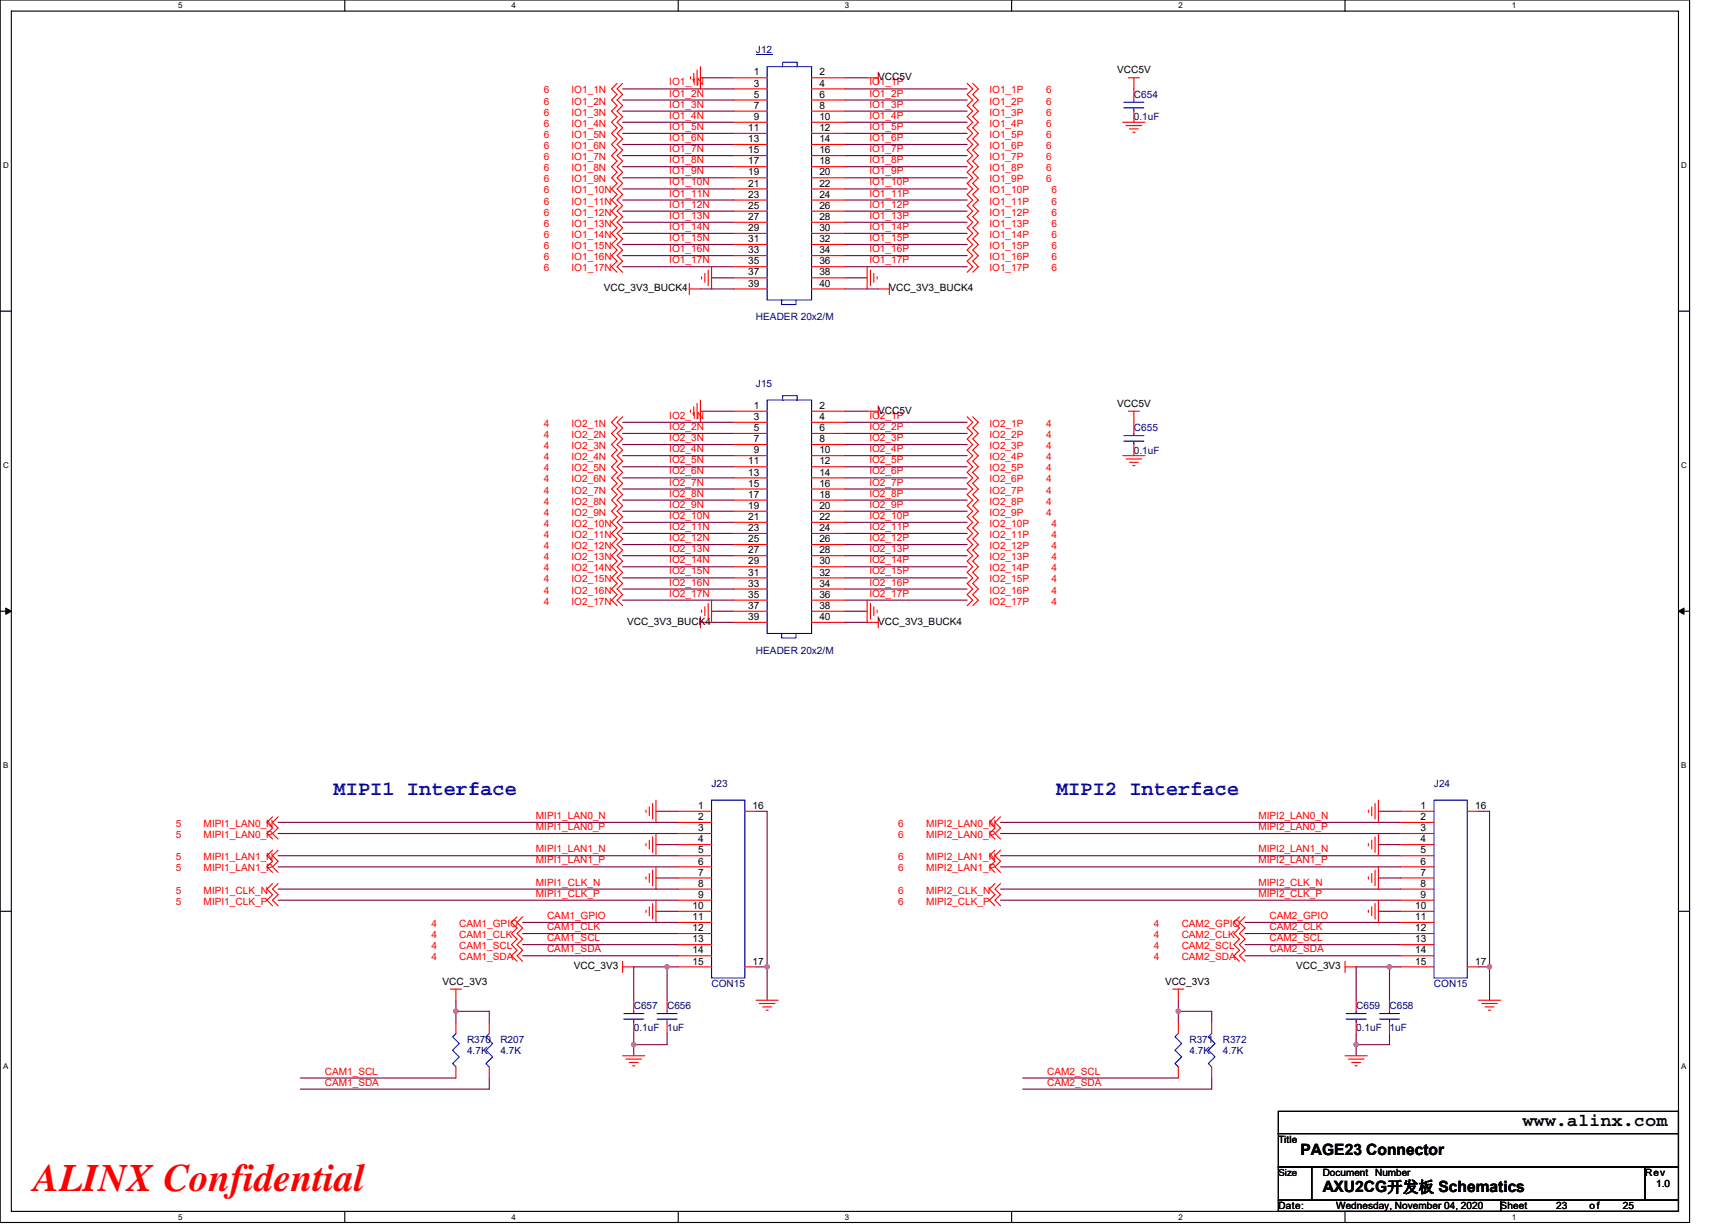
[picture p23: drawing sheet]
<svg xmlns="http://www.w3.org/2000/svg" width="297mm" height="210mm" viewBox="0 0 297 210" stroke-linecap="round" stroke-linejoin="round" font-family="sans-serif">
<defs><g id="words">
<text font-size="6.7" fill="#f00" x="5.8" y="204.1">ALINX Confidential</text>
<g font-size="3.5" fill="#00f">
<text x="57.2" y="136.3">MIPI1 Interface</text>
<text x="181" y="136.3">MIPI2 Interface</text>
</g>
<text font-size="3" x="261" y="193.1">www.alinx.com</text>
<g font-size="2.7">
<text x="222.9" y="197.9">PAGE23 Connector</text>
<text x="226.7" y="204.4">AXU2CG开发板 Schematics</text>
</g>
<g font-size="1.7" fill="#000080">
<text x="129.6" y="9.2">J12</text>
<text x="194.3" y="16.8">C654</text>
<text x="194.3" y="20.6">0.1uF</text>
<text x="129.6" y="54.9">HEADER 20x2/M</text>
<text x="129.6" y="66.3">J15</text>
<text x="194.3" y="73.9">C655</text>
<text x="194.3" y="77.7">0.1uF</text>
<text x="129.6" y="112">HEADER 20x2/M</text>
<text x="122" y="134.9">J23</text>
<text x="245.8" y="134.9">J24</text>
<text x="108.6" y="173">C657</text>
<text x="114.3" y="173">C656</text>
<text x="122" y="169.2">CON15</text>
<text x="232.4" y="173">C659</text>
<text x="238.2" y="173">C658</text>
<text x="245.8" y="169.2">CON15</text>
<text x="80" y="178.7">R370</text>
<text x="85.8" y="178.7">R207</text>
<text x="108.6" y="176.8">0.1uF</text>
<text x="114.3" y="176.8">1uF</text>
<text x="203.9" y="178.7">R371</text>
<text x="209.6" y="178.7">R372</text>
<text x="232.4" y="176.8">0.1uF</text>
<text x="238.2" y="176.8">1uF</text>
<text x="80" y="180.6">4.7K</text>
<text x="85.8" y="180.6">4.7K</text>
<text x="203.9" y="180.6">4.7K</text>
<text x="209.6" y="180.6">4.7K</text>
</g>
<g font-size="1.7" fill="#f00">
<text x="93.2" y="16">6</text>
<text x="93.2" y="17.9">6</text>
<text x="98" y="16">IO1_1N</text>
<text x="98" y="17.9">IO1_2N</text>
<text x="114.7" y="14.6">IO1_1N</text>
<text x="114.7" y="16.6">IO1_2N</text>
<text x="149" y="16.6">IO1_2P</text>
<text x="149" y="14.6">IO1_1P</text>
<text x="169.6" y="16">IO1_1P</text>
<text x="169.6" y="17.9">IO1_2P</text>
<text x="179.3" y="16">6</text>
<text x="179.3" y="17.9">6</text>
<text x="93.2" y="19.8">6</text>
<text x="93.2" y="21.7">6</text>
<text x="93.2" y="23.6">6</text>
<text x="98" y="19.8">IO1_3N</text>
<text x="98" y="21.7">IO1_4N</text>
<text x="98" y="23.6">IO1_5N</text>
<text x="114.7" y="18.5">IO1_3N</text>
<text x="114.7" y="20.4">IO1_4N</text>
<text x="114.7" y="22.3">IO1_5N</text>
<text x="149" y="18.5">IO1_3P</text>
<text x="149" y="20.4">IO1_4P</text>
<text x="149" y="22.3">IO1_5P</text>
<text x="169.6" y="19.8">IO1_3P</text>
<text x="169.6" y="21.7">IO1_4P</text>
<text x="169.6" y="23.6">IO1_5P</text>
<text x="179.3" y="19.8">6</text>
<text x="179.3" y="21.7">6</text>
<text x="179.3" y="23.6">6</text>
<text x="93.2" y="25.5">6</text>
<text x="93.2" y="27.5">6</text>
<text x="93.2" y="29.4">6</text>
<text x="98" y="25.5">IO1_6N</text>
<text x="98" y="27.5">IO1_7N</text>
<text x="98" y="29.4">IO1_8N</text>
<text x="114.7" y="29.9">IO1_9N</text>
<text x="114.7" y="26.1">IO1_7N</text>
<text x="114.7" y="24.2">IO1_6N</text>
<text x="114.7" y="28">IO1_8N</text>
<text x="149" y="29.9">IO1_9P</text>
<text x="149" y="24.2">IO1_6P</text>
<text x="149" y="26.1">IO1_7P</text>
<text x="149" y="28">IO1_8P</text>
<text x="169.6" y="25.5">IO1_6P</text>
<text x="169.6" y="27.5">IO1_7P</text>
<text x="169.6" y="29.4">IO1_8P</text>
<text x="179.3" y="25.5">6</text>
<text x="179.3" y="27.5">6</text>
<text x="179.3" y="29.4">6</text>
<text x="93.2" y="31.3">6</text>
<text x="93.2" y="33.2">6</text>
<text x="93.2" y="35.1">6</text>
<text x="98" y="31.3">IO1_9N</text>
<text x="98" y="33.2">IO1_10N</text>
<text x="98" y="35.1">IO1_11N</text>
<text x="114.7" y="31.8">IO1_10N</text>
<text x="114.7" y="33.7">IO1_11N</text>
<text x="114.7" y="35.6">IO1_12N</text>
<text x="149" y="31.8">IO1_10P</text>
<text x="149" y="33.7">IO1_11P</text>
<text x="149" y="35.6">IO1_12P</text>
<text x="169.6" y="31.3">IO1_9P</text>
<text x="169.6" y="33.2">IO1_10P</text>
<text x="169.6" y="35.1">IO1_11P</text>
<text x="179.3" y="31.3">6</text>
<text x="180.3" y="33.2">6</text>
<text x="180.3" y="35.1">6</text>
<text x="93.2" y="37">6</text>
<text x="93.2" y="38.9">6</text>
<text x="93.2" y="40.8">6</text>
<text x="98" y="37">IO1_12N</text>
<text x="98" y="38.9">IO1_13N</text>
<text x="98" y="40.8">IO1_14N</text>
<text x="114.7" y="39.4">IO1_14N</text>
<text x="114.7" y="37.5">IO1_13N</text>
<text x="114.7" y="41.3">IO1_15N</text>
<text x="149" y="39.4">IO1_14P</text>
<text x="149" y="37.5">IO1_13P</text>
<text x="149" y="41.3">IO1_15P</text>
<text x="169.6" y="37">IO1_12P</text>
<text x="169.6" y="38.9">IO1_13P</text>
<text x="169.6" y="40.8">IO1_14P</text>
<text x="180.3" y="37">6</text>
<text x="180.3" y="38.9">6</text>
<text x="180.3" y="40.8">6</text>
<text x="93.2" y="42.7">6</text>
<text x="93.2" y="44.6">6</text>
<text x="93.2" y="46.5">6</text>
<text x="98" y="42.7">IO1_15N</text>
<text x="98" y="44.6">IO1_16N</text>
<text x="98" y="46.5">IO1_17N</text>
<text x="114.7" y="43.2">IO1_16N</text>
<text x="114.7" y="45.1">IO1_17N</text>
<text x="149" y="45.1">IO1_17P</text>
<text x="149" y="43.2">IO1_16P</text>
<text x="169.6" y="42.7">IO1_15P</text>
<text x="169.6" y="44.6">IO1_16P</text>
<text x="169.6" y="46.5">IO1_17P</text>
<text x="180.3" y="42.7">6</text>
<text x="180.3" y="44.6">6</text>
<text x="180.3" y="46.5">6</text>
<text x="114.7" y="71.8">IO2_1N</text>
<text x="149" y="71.8">IO2_1P</text>
<text x="93.2" y="73.2">4</text>
<text x="93.2" y="75.1">4</text>
<text x="93.2" y="77">4</text>
<text x="98" y="73.2">IO2_1N</text>
<text x="98" y="75.1">IO2_2N</text>
<text x="98" y="77">IO2_3N</text>
<text x="114.7" y="73.7">IO2_2N</text>
<text x="114.7" y="75.6">IO2_3N</text>
<text x="114.7" y="77.5">IO2_4N</text>
<text x="149" y="73.7">IO2_2P</text>
<text x="149" y="75.6">IO2_3P</text>
<text x="149" y="77.5">IO2_4P</text>
<text x="169.6" y="73.2">IO2_1P</text>
<text x="169.6" y="75.1">IO2_2P</text>
<text x="169.6" y="77">IO2_3P</text>
<text x="179.3" y="73.2">4</text>
<text x="179.3" y="75.1">4</text>
<text x="179.3" y="77">4</text>
<text x="93.2" y="78.9">4</text>
<text x="93.2" y="80.8">4</text>
<text x="93.2" y="82.7">4</text>
<text x="98" y="78.9">IO2_4N</text>
<text x="98" y="80.8">IO2_5N</text>
<text x="98" y="82.7">IO2_6N</text>
<text x="114.7" y="83.2">IO2_7N</text>
<text x="114.7" y="81.3">IO2_6N</text>
<text x="114.7" y="79.4">IO2_5N</text>
<text x="149" y="81.3">IO2_6P</text>
<text x="149" y="83.2">IO2_7P</text>
<text x="149" y="79.4">IO2_5P</text>
<text x="169.6" y="78.9">IO2_4P</text>
<text x="169.6" y="80.8">IO2_5P</text>
<text x="169.6" y="82.7">IO2_6P</text>
<text x="179.3" y="78.9">4</text>
<text x="179.3" y="80.8">4</text>
<text x="179.3" y="82.7">4</text>
<text x="93.2" y="84.6">4</text>
<text x="93.2" y="86.5">4</text>
<text x="93.2" y="88.4">4</text>
<text x="98" y="84.6">IO2_7N</text>
<text x="98" y="86.5">IO2_8N</text>
<text x="98" y="88.4">IO2_9N</text>
<text x="114.7" y="88.9">IO2_10N</text>
<text x="114.7" y="87">IO2_9N</text>
<text x="114.7" y="85.1">IO2_8N</text>
<text x="149" y="88.9">IO2_10P</text>
<text x="149" y="87">IO2_9P</text>
<text x="149" y="85.1">IO2_8P</text>
<text x="169.6" y="84.6">IO2_7P</text>
<text x="169.6" y="86.5">IO2_8P</text>
<text x="169.6" y="88.4">IO2_9P</text>
<text x="179.3" y="84.6">4</text>
<text x="179.3" y="86.5">4</text>
<text x="179.3" y="88.4">4</text>
<text x="93.2" y="90.3">4</text>
<text x="93.2" y="92.2">4</text>
<text x="93.2" y="94.1">4</text>
<text x="98" y="90.3">IO2_10N</text>
<text x="98" y="92.2">IO2_11N</text>
<text x="98" y="94.1">IO2_12N</text>
<text x="114.7" y="90.8">IO2_11N</text>
<text x="114.7" y="92.8">IO2_12N</text>
<text x="114.7" y="94.7">IO2_13N</text>
<text x="149" y="90.8">IO2_11P</text>
<text x="149" y="92.8">IO2_12P</text>
<text x="149" y="94.7">IO2_13P</text>
<text x="169.6" y="90.3">IO2_10P</text>
<text x="169.6" y="92.2">IO2_11P</text>
<text x="169.6" y="94.1">IO2_12P</text>
<text x="180.3" y="90.3">4</text>
<text x="180.3" y="92.2">4</text>
<text x="180.3" y="94.1">4</text>
<text x="93.2" y="96">4</text>
<text x="93.2" y="97.9">4</text>
<text x="93.2" y="99.8">4</text>
<text x="93.2" y="101.7">4</text>
<text x="98" y="96">IO2_13N</text>
<text x="98" y="97.9">IO2_14N</text>
<text x="98" y="99.8">IO2_15N</text>
<text x="98" y="101.7">IO2_16N</text>
<text x="114.7" y="96.6">IO2_14N</text>
<text x="114.7" y="98.5">IO2_15N</text>
<text x="114.7" y="100.4">IO2_16N</text>
<text x="149" y="96.6">IO2_14P</text>
<text x="149" y="98.5">IO2_15P</text>
<text x="149" y="100.4">IO2_16P</text>
<text x="169.6" y="96">IO2_13P</text>
<text x="169.6" y="97.9">IO2_14P</text>
<text x="169.6" y="99.8">IO2_15P</text>
<text x="169.6" y="101.7">IO2_16P</text>
<text x="180.3" y="96">4</text>
<text x="180.3" y="97.9">4</text>
<text x="180.3" y="99.8">4</text>
<text x="180.3" y="101.7">4</text>
<text x="93.2" y="103.7">4</text>
<text x="98" y="103.7">IO2_17N</text>
<text x="114.7" y="102.3">IO2_17N</text>
<text x="149" y="102.3">IO2_17P</text>
<text x="169.6" y="103.7">IO2_17P</text>
<text x="180.3" y="103.7">4</text>
<text x="30.1" y="141.8">5</text>
<text x="30.1" y="143.7">5</text>
<text x="34.9" y="141.8">MIPI1_LAN0_N</text>
<text x="34.9" y="143.7">MIPI1_LAN0_P</text>
<text x="91.9" y="140.4">MIPI1_LAN0_N</text>
<text x="91.9" y="142.3">MIPI1_LAN0_P</text>
<text x="154" y="141.8">6</text>
<text x="154" y="143.7">6</text>
<text x="158.7" y="141.8">MIPI2_LAN0_N</text>
<text x="158.7" y="143.7">MIPI2_LAN0_P</text>
<text x="215.7" y="140.4">MIPI2_LAN0_N</text>
<text x="215.7" y="142.3">MIPI2_LAN0_P</text>
<text x="30.1" y="147.5">5</text>
<text x="30.1" y="149.4">5</text>
<text x="34.9" y="147.5">MIPI1_LAN1_N</text>
<text x="34.9" y="149.4">MIPI1_LAN1_P</text>
<text x="91.9" y="148">MIPI1_LAN1_P</text>
<text x="91.9" y="146.1">MIPI1_LAN1_N</text>
<text x="154" y="147.5">6</text>
<text x="154" y="149.4">6</text>
<text x="158.7" y="147.5">MIPI2_LAN1_N</text>
<text x="158.7" y="149.4">MIPI2_LAN1_P</text>
<text x="215.7" y="148">MIPI2_LAN1_P</text>
<text x="215.7" y="146.1">MIPI2_LAN1_N</text>
<text x="30.1" y="153.2">5</text>
<text x="30.1" y="155.1">5</text>
<text x="34.9" y="153.2">MIPI1_CLK_N</text>
<text x="34.9" y="155.1">MIPI1_CLK_P</text>
<text x="91.9" y="151.8">MIPI1_CLK_N</text>
<text x="91.9" y="153.7">MIPI1_CLK_P</text>
<text x="154" y="153.2">6</text>
<text x="154" y="155.1">6</text>
<text x="158.7" y="153.2">MIPI2_CLK_N</text>
<text x="158.7" y="155.1">MIPI2_CLK_P</text>
<text x="215.7" y="151.8">MIPI2_CLK_N</text>
<text x="215.7" y="153.7">MIPI2_CLK_P</text>
<text x="74" y="158.9">4</text>
<text x="74" y="160.8">4</text>
<text x="78.7" y="158.9">CAM1_GPIO</text>
<text x="78.7" y="160.8">CAM1_CLK</text>
<text x="93.8" y="157.5">CAM1_GPIO</text>
<text x="93.8" y="159.4">CAM1_CLK</text>
<text x="93.8" y="161.3">CAM1_SCL</text>
<text x="197.8" y="158.9">4</text>
<text x="197.8" y="160.8">4</text>
<text x="202.5" y="158.9">CAM2_GPIO</text>
<text x="202.5" y="160.8">CAM2_CLK</text>
<text x="217.6" y="157.5">CAM2_GPIO</text>
<text x="217.6" y="159.4">CAM2_CLK</text>
<text x="217.6" y="161.3">CAM2_SCL</text>
<text x="74" y="162.7">4</text>
<text x="74" y="164.6">4</text>
<text x="78.7" y="162.7">CAM1_SCL</text>
<text x="78.7" y="164.6">CAM1_SDA</text>
<text x="93.8" y="163.2">CAM1_SDA</text>
<text x="197.8" y="162.7">4</text>
<text x="197.8" y="164.6">4</text>
<text x="202.5" y="162.7">CAM2_SCL</text>
<text x="202.5" y="164.6">CAM2_SDA</text>
<text x="217.6" y="163.2">CAM2_SDA</text>
<text x="55.7" y="184.2">CAM1_SCL</text>
<text x="179.5" y="184.2">CAM2_SCL</text>
<text x="55.7" y="186.1">CAM1_SDA</text>
<text x="179.5" y="186.1">CAM2_SDA</text>
</g>
<g font-size="1.7">
<text x="129.2" y="12.9">1</text>
<text x="129.2" y="14.8">3</text>
<text x="129.2" y="16.7">5</text>
<text x="140.4" y="12.9">2</text>
<text x="140.4" y="14.8">4</text>
<text x="140.4" y="16.7">6</text>
<text x="150.5" y="13.7">VCC5V</text>
<text x="191.5" y="12.6">VCC5V</text>
<text x="128.2" y="22.5">11</text>
<text x="129.2" y="18.6">7</text>
<text x="129.2" y="20.6">9</text>
<text x="140.4" y="18.6">8</text>
<text x="140.4" y="20.6">10</text>
<text x="140.4" y="22.5">12</text>
<text x="128.2" y="24.4">13</text>
<text x="128.2" y="26.3">15</text>
<text x="128.2" y="28.2">17</text>
<text x="140.4" y="24.4">14</text>
<text x="140.4" y="26.3">16</text>
<text x="140.4" y="28.2">18</text>
<text x="128.2" y="30.1">19</text>
<text x="128.2" y="32">21</text>
<text x="128.2" y="33.9">23</text>
<text x="128.2" y="35.8">25</text>
<text x="140.4" y="30.1">20</text>
<text x="140.4" y="32">22</text>
<text x="140.4" y="33.9">24</text>
<text x="140.4" y="35.8">26</text>
<text x="128.2" y="37.7">27</text>
<text x="128.2" y="39.6">29</text>
<text x="128.2" y="41.5">31</text>
<text x="140.4" y="37.7">28</text>
<text x="140.4" y="39.6">30</text>
<text x="140.4" y="41.5">32</text>
<text x="128.2" y="43.4">33</text>
<text x="128.2" y="45.3">35</text>
<text x="128.2" y="47.2">37</text>
<text x="140.4" y="43.4">34</text>
<text x="140.4" y="45.3">36</text>
<text x="140.4" y="47.2">38</text>
<text x="103.5" y="49.9">VCC_3V3_BUCK4</text>
<text x="128.2" y="49.1">39</text>
<text x="140.4" y="49.1">40</text>
<text x="152.4" y="49.9">VCC_3V3_BUCK4</text>
<text x="129.2" y="70.1">1</text>
<text x="129.2" y="72">3</text>
<text x="140.4" y="70.1">2</text>
<text x="140.4" y="72">4</text>
<text x="150.5" y="70.9">VCC5V</text>
<text x="191.5" y="69.7">VCC5V</text>
<text x="129.2" y="73.9">5</text>
<text x="129.2" y="75.8">7</text>
<text x="129.2" y="77.7">9</text>
<text x="140.4" y="73.9">6</text>
<text x="140.4" y="75.8">8</text>
<text x="140.4" y="77.7">10</text>
<text x="128.2" y="79.6">11</text>
<text x="128.2" y="81.5">13</text>
<text x="128.2" y="83.4">15</text>
<text x="140.4" y="79.6">12</text>
<text x="140.4" y="81.5">14</text>
<text x="140.4" y="83.4">16</text>
<text x="128.2" y="85.3">17</text>
<text x="128.2" y="87.2">19</text>
<text x="128.2" y="89.1">21</text>
<text x="140.4" y="85.3">18</text>
<text x="140.4" y="87.2">20</text>
<text x="140.4" y="89.1">22</text>
<text x="128.2" y="91">23</text>
<text x="128.2" y="92.9">25</text>
<text x="128.2" y="94.8">27</text>
<text x="140.4" y="91">24</text>
<text x="140.4" y="92.9">26</text>
<text x="140.4" y="94.8">28</text>
<text x="128.2" y="96.8">29</text>
<text x="128.2" y="98.7">31</text>
<text x="128.2" y="100.6">33</text>
<text x="140.4" y="96.8">30</text>
<text x="140.4" y="98.7">32</text>
<text x="140.4" y="100.6">34</text>
<text x="107.5" y="107.1">VCC_3V3_BUCK4</text>
<text x="128.2" y="102.5">35</text>
<text x="128.2" y="104.4">37</text>
<text x="128.2" y="106.3">39</text>
<text x="140.4" y="102.5">36</text>
<text x="140.4" y="104.4">38</text>
<text x="140.4" y="106.3">40</text>
<text x="150.5" y="107.1">VCC_3V3_BUCK4</text>
<text x="119.7" y="138.7">1</text>
<text x="119.7" y="140.6">2</text>
<text x="119.7" y="142.5">3</text>
<text x="129" y="138.7">16</text>
<text x="243.5" y="138.7">1</text>
<text x="243.5" y="140.6">2</text>
<text x="243.5" y="142.5">3</text>
<text x="252.8" y="138.7">16</text>
<text x="119.7" y="144.4">4</text>
<text x="119.7" y="146.3">5</text>
<text x="119.7" y="148.2">6</text>
<text x="243.5" y="144.4">4</text>
<text x="243.5" y="146.3">5</text>
<text x="243.5" y="148.2">6</text>
<text x="118.7" y="155.8">10</text>
<text x="119.7" y="150.1">7</text>
<text x="119.7" y="152">8</text>
<text x="119.7" y="153.9">9</text>
<text x="242.5" y="155.8">10</text>
<text x="243.5" y="150.1">7</text>
<text x="243.5" y="152">8</text>
<text x="243.5" y="153.9">9</text>
<text x="118.7" y="157.7">11</text>
<text x="118.7" y="159.6">12</text>
<text x="118.7" y="161.5">13</text>
<text x="242.5" y="157.7">11</text>
<text x="242.5" y="159.6">12</text>
<text x="242.5" y="161.5">13</text>
<text x="98.3" y="166.1">VCC_3V3</text>
<text x="118.7" y="163.4">14</text>
<text x="118.7" y="165.3">15</text>
<text x="129" y="165.3">17</text>
<text x="222.2" y="166.1">VCC_3V3</text>
<text x="242.5" y="163.4">14</text>
<text x="242.5" y="165.3">15</text>
<text x="252.8" y="165.3">17</text>
<text x="75.9" y="168.8">VCC_3V3</text>
<text x="199.7" y="168.8">VCC_3V3</text>
<text x="219.1" y="195.9">Title</text>
<text x="219.1" y="201.5">Size</text>
<text x="226.7" y="201.6">Document Number</text>
<text x="282" y="201.6">Rev</text>
<text x="283.9" y="203.5">1.0</text>
<text x="219.1" y="207.3">Date:</text>
<text x="229" y="207.3">Wednesday, November 04, 2020</text>
<text x="257.2" y="207.3">Sheet</text>
<text x="266.7" y="207.3">23</text>
<text x="272.5" y="207.3">of</text>
<text x="278.2" y="207.3">25</text>
</g>
<g font-size="1.4">
<text x="30.5" y="1.4">5</text>
<text x="87.7" y="1.4">4</text>
<text x="144.8" y="1.4">3</text>
<text x="202" y="1.4">2</text>
<text x="259.1" y="1.4">1</text>
<text x=".5" y="28.9">D</text>
<text x="288.2" y="28.9">D</text>
<text x=".5" y="80.3">C</text>
<text x="288.2" y="80.3">C</text>
<text x=".5" y="131.7">B</text>
<text x="288.2" y="131.7">B</text>
<text x=".5" y="183.2">A</text>
<text x="288.2" y="183.2">A</text>
<text x="30.5" y="209.1">5</text>
<text x="87.7" y="209.1">4</text>
<text x="144.8" y="209.1">3</text>
<text x="202" y="209.1">2</text>
<text x="259.1" y="209.1">1</text>
</g>
</g></defs>
<path d="M0 0h289.6v209.5h-289.6zM1.9 1.9h285.8v205.7h-285.8z" fill="none" stroke="#000" stroke-width=".19"/>
<g fill="#fff">
<path d="M30.5 .2h.8v1.5h-.8z"/>
<path d="M30.5 207.8h.8v1.6h-.8z"/>
</g>
<path d="M59.1 0v1.9M59.1 207.6v1.9" fill="none" stroke="#000" stroke-width=".19"/>
<g fill="#fff">
<path d="M87.7 .2h.7v1.5h-.7z"/>
<path d="M87.7 207.8h.7v1.6h-.7z"/>
</g>
<path d="M116.2 0v1.9M116.2 207.6v1.9" fill="none" stroke="#000" stroke-width=".19"/>
<g fill="#fff">
<path d="M144.8 .2h.8v1.5h-.8z"/>
<path d="M144.8 207.8h.8v1.6h-.8z"/>
</g>
<path d="M173.4 0v1.9M173.4 207.6v1.9" fill="none" stroke="#000" stroke-width=".19"/>
<g fill="#fff">
<path d="M202 .2h.7v1.5h-.7z"/>
<path d="M202 207.8h.7v1.6h-.7z"/>
</g>
<path d="M230.5 0v1.9M230.5 207.6v1.9" fill="none" stroke="#000" stroke-width=".19"/>
<g fill="#fff">
<path d="M259.1 .2h.8v1.5h-.8z"/>
<path d="M259.1 207.8h.8v1.6h-.8z"/>
<path d="M.5 27.6h1v1.5h-1z"/>
<path d="M288.2 27.6h1v1.5h-1z"/>
<path d="M.5 79.1h1v1.5h-1z"/>
<path d="M288.2 79.1h1v1.5h-1z"/>
</g>
<path d="M0 53.3h1.9M287.7 53.3h1.9" fill="none" stroke="#000" stroke-width=".19"/>
<g fill="#fff">
<path d="M.5 130.5h.9v1.5h-.9z"/>
<path d="M288.2 130.5h.9v1.5h-.9z"/>
</g>
<path d="M0 104.8h1.9M287.7 104.8h1.9" fill="none" stroke="#000" stroke-width=".19"/>
<path d="M1 104.2l.9 .6-.9 .5zM287.7 104.8l.9-.6v1.1z" fill="#000" stroke="#000" stroke-width=".17"/>
<g fill="#fff">
<path d="M.5 181.9h.9v1.6h-.9z"/>
<path d="M288.2 181.9h.9v1.6h-.9z"/>
</g>
<path d="M0 156.2h1.9M287.7 156.2h1.9M219.1 190.5h68.6v3.8h-68.6zM219.1 194.3h68.6v5.7h-68.6zM219.1 200h5.7v5.7h-5.7zM219.1 205.7h38.1v1.9h-38.1zM224.8 200h57.2v5.7h-57.2zM257.2 205.7h30.5v1.9h-30.5zM282 200h5.7v5.7h-5.7z" fill="none" stroke="#000" stroke-width=".19"/>
<g fill="none" stroke="#800040" stroke-width=".19">
<path d="M106.7 15.2h19.1M106.7 17.1h19.1M106.7 19h19.1M120.1 13.3h5.7M144.8 13.3h3.8M144.8 17.1h21M144.8 19h21M144.8 15.2h21M106.7 32.4h19.1M106.7 34.3h19.1M106.7 36.2h19.1M106.7 38.1h19.1"/>
<path d="M106.7 30.5h19.1M106.7 26.7h19.1M106.7 24.8h19.1M106.7 21h19.1M106.7 22.9h19.1M106.7 28.6h19.1M144.8 32.4h21M144.8 34.3h21M144.8 36.2h21M144.8 38.1h21M144.8 30.5h21M144.8 24.8h21"/>
<path d="M144.8 26.7h21M144.8 21h21M144.8 22.9h21M144.8 28.6h21M106.7 40h19.1M106.7 41.9h19.1M106.7 43.8h19.1M106.7 45.7h19.1M120.1 49.5h5.7M122 47.6h3.8M144.8 49.5h5.7M144.8 47.6h3.8"/>
<path d="M144.8 40h21M144.8 45.7h21M144.8 41.9h21M144.8 43.8h21M106.7 72.4h19.1M106.7 74.3h19.1M106.7 76.2h19.1M106.7 78.1h19.1M120.1 70.5h5.7M144.8 70.5h3.8M144.8 74.3h21M144.8 76.2h21"/>
<path d="M144.8 78.1h21M144.8 72.4h21M106.7 97.2h19.1M106.7 89.5h19.1M106.7 91.4h19.1M106.7 93.3h19.1M106.7 95.2h19.1M106.7 87.6h19.1M106.7 99.1h19.1M106.7 83.8h19.1M106.7 81.9h19.1M106.7 80h19.1"/>
<path d="M106.7 85.7h19.1M144.8 97.2h21M144.8 89.5h21M144.8 91.4h21M144.8 93.3h21M144.8 95.2h21M144.8 87.6h21M144.8 81.9h21M144.8 83.8h21M144.8 80h21M144.8 85.7h21M144.8 99.1h21"/>
<path d="M106.7 101h19.1M106.7 102.9h19.1M122 106.7h3.8M122 104.8h3.8M144.8 104.8h3.8M144.8 106.7h3.8M144.8 102.9h21M144.8 101h21M112.4 139.1h3.8M129.6 139.1h1.9v32.3M236.3 139.1h3.8M253.4 139.1h1.9v32.3"/>
<path d="M47.7 148.6h68.5M47.7 152.4h68.5M47.7 141h68.5M47.7 142.9h68.5M47.7 146.7h68.5M47.7 154.3h68.5M89.6 158.1h26.6M112.4 144.8h3.8M112.4 150.5h3.8M112.4 156.2h3.8M171.5 152.4h68.6M171.5 141h68.6"/>
<path d="M171.5 142.9h68.6M171.5 146.7h68.6M171.5 154.3h68.6M171.5 148.6h68.6M213.4 158.1h26.7M236.3 144.8h3.8M236.3 150.5h3.8M236.3 156.2h3.8M78.1 173.4h5.8v1.9M78.1 173.4v1.9M78.1 171.5v1.9M89.6 160h26.6"/>
<path d="M89.6 161.9h26.6M89.6 163.8h26.6M108.6 179.1v1.9M108.6 177.2v1.9M108.6 171.4v-5.7h5.7v5.7M114.3 165.7h1.9M114.3 177.2v1.9h-5.7M129.6 165.7h1.9M202 173.4v1.9M202 171.5v1.9M202 173.4h5.7v1.9M213.4 160h26.7"/>
<path d="M213.4 161.9h26.7M213.4 163.8h26.7M232.4 179.1v1.9M232.4 171.4v-5.7h5.8v5.7M232.4 177.2v1.9h5.8v-1.9M238.2 165.7h1.9M253.4 165.7h1.9M51.5 184.8h26.6M83.9 184.8v1.9h-32.4M175.3 184.8h26.7M207.7 184.8v1.9h-32.4"/>
</g>
<g fill="#f0f" stroke="#f0f" stroke-width=".19">
<circle cx="131.5" cy="165.7" r=".38"/>
<circle cx="108.6" cy="179.1" r=".38"/>
<circle cx="114.3" cy="165.7" r=".38"/>
<circle cx="78.1" cy="173.3" r=".38"/>
<circle cx="255.3" cy="165.7" r=".38"/>
<circle cx="238.1" cy="165.7" r=".38"/>
<circle cx="232.4" cy="179.1" r=".38"/>
<circle cx="202" cy="173.3" r=".38"/>
</g>
<g fill="none" stroke="#f00" stroke-width=".19">
<path d="M105.8 14.3l-1 .9 1 1-1 .9 1 1-1 .9 1 1-1 1 1 .9-1 1 1 .9-1 1 1 .9-1 1 1 .9-1 1 1 .9-1 1 1 .9-1 1 1 .9-1 1 1 .9-1 1 1 .9-1 1 1 1-1 .9 1 1-1 .9 1 1-1 .9 1 1-1 .9 1 1M106.7 14.3l-.9 .9 .9 1-.9 .9 .9 1-.9 .9 .9 1-.9 1 .9 .9-.9 1 .9 .9-.9 1 .9 .9-.9 1 .9 .9-.9 1 .9 .9-.9 1 .9 .9-.9 1 .9 .9-.9 1 .9 .9-.9 1 .9 .9-.9 1 .9 1-.9 .9 .9 1-.9 .9 .9 1-.9 .9 .9 1-.9 .9 .9 1M118.3 13.1v.4M118.9 12.6v1.5M119.5 12v2.7M120.1 11.4v3.8M125.8 13.3h5.7M125.8 15.2h5.7M125.8 17.1h5.7M125.8 19h5.7M139.1 13.3h5.7M139.1 15.2h5.7"/>
<path d="M139.1 17.1h5.7M139.1 19h5.7M148.6 13.3h1.9M150.5 12.4v1.9M165.8 14.3l.9 .9-.9 1 .9 .9-.9 1 .9 .9-.9 1 .9 1-.9 .9 .9 1-.9 .9 .9 1-.9 .9 .9 1-.9 .9 .9 1-.9 .9 .9 1-.9 .9 .9 1-.9 .9 .9 1-.9 .9 .9 1-.9 .9 .9 1-.9 1 .9 .9-.9 1 .9 .9-.9 1 .9 .9-.9 1 .9 .9-.9 1M166.7 14.3l1 .9-1 1 1 .9-1 1 1 .9-1 1 1 1-1 .9 1 1-1 .9 1 1-1 .9 1 1-1 .9 1 1-1 .9 1 1-1 .9 1 1-1 .9 1 1-1 .9 1 1-1 .9 1 1-1 1 1 .9-1 1 1 .9-1 1 1 .9-1 1 1 .9-1 1M193.4 13.3h1.9M194.3 19v2M194.3 13.3v3.8M125.8 21h5.7M125.8 22.9h5.7M125.8 24.8h5.7"/>
<path d="M125.8 26.7h5.7M125.8 28.6h5.7M125.8 30.5h5.7M125.8 32.4h5.7M125.8 34.3h5.7M125.8 36.2h5.7M125.8 38.1h5.7M139.1 21h5.7M139.1 22.9h5.7M139.1 24.8h5.7M139.1 26.7h5.7M139.1 28.6h5.7"/>
<path d="M139.1 30.5h5.7M139.1 32.4h5.7M139.1 34.3h5.7M139.1 36.2h5.7M139.1 38.1h5.7M192.4 21h3.9M193 21.5h2.7M193.6 22.1h1.5M194.2 22.7h.3M118.1 49.5h2M118.1 48.6v1.9M120.2 47.4v.4"/>
<path d="M120.8 46.9v1.5M121.4 46.3v2.7M122 45.7v3.8M125.8 40h5.7M125.8 41.9h5.7M125.8 43.8h5.7M125.8 45.7h5.7M125.8 47.6h5.7M125.8 49.5h5.7M139.1 40h5.7M139.1 41.9h5.7M139.1 43.8h5.7"/>
<path d="M139.1 45.7h5.7M139.1 47.6h5.7M139.1 49.5h5.7M148.6 45.7v3.8M149.2 46.3v2.7M149.8 46.9v1.5M150.3 47.4v.4M150.5 49.5h1.9M152.4 48.6v1.9M105.8 71.4l-1 1 1 .9-1 1 1 .9-1 1 1 1-1 .9 1 1-1 .9 1 1-1 .9 1 1-1 .9 1 1-1 .9 1 1-1 .9 1 1-1 .9 1 1-1 .9 1 1-1 .9 1 1-1 .9 1 1-1 1 1 .9-1 1 1 .9-1 1 1 .9-1 1 1 .9M106.7 71.4l-.9 1 .9 .9-.9 1 .9 .9-.9 1 .9 1-.9 .9 .9 1-.9 .9 .9 1-.9 .9 .9 1-.9 .9 .9 1-.9 .9 .9 1-.9 .9 .9 1-.9 .9 .9 1-.9 .9 .9 1-.9 .9 .9 1-.9 .9 .9 1-.9 1 .9 .9-.9 1 .9 .9-.9 1 .9 .9-.9 1 .9 .9M118.3 70.3v.4"/>
<path d="M118.9 69.7v1.5M119.5 69.2v2.6M120.1 68.6v3.8M125.8 70.5h5.7M125.8 72.4h5.7M125.8 74.3h5.7M125.8 76.2h5.7M125.8 78.1h5.7M139.1 70.5h5.7M139.1 72.4h5.7M139.1 74.3h5.7M139.1 76.2h5.7"/>
<path d="M139.1 78.1h5.7M148.6 70.5h1.9M150.5 69.5v1.9M165.8 71.4l.9 1-.9 .9 .9 1-.9 .9 .9 1-.9 1 .9 .9-.9 1 .9 .9-.9 1 .9 .9-.9 1 .9 .9-.9 1 .9 .9-.9 1 .9 .9-.9 1 .9 .9-.9 1 .9 .9-.9 1 .9 .9-.9 1 .9 .9-.9 1 .9 1-.9 .9 .9 1-.9 .9 .9 1-.9 .9 .9 1-.9 .9M166.7 71.4l1 1-1 .9 1 1-1 .9 1 1-1 1 1 .9-1 1 1 .9-1 1 1 .9-1 1 1 .9-1 1 1 .9-1 1 1 .9-1 1 1 .9-1 1 1 .9-1 1 1 .9-1 1 1 .9-1 1 1 1-1 .9 1 1-1 .9 1 1-1 .9 1 1-1 .9M192.4 78.1h3.9M193 78.7h2.7M193.4 70.5h1.9M193.6 79.2h1.5M194.2 79.8h.3M194.3 76.2v1.9M194.3 70.5v3.8"/>
<path d="M125.8 80h5.7M125.8 81.9h5.7M125.8 83.8h5.7M125.8 85.7h5.7M125.8 87.6h5.7M125.8 89.5h5.7M125.8 91.4h5.7M125.8 93.3h5.7M125.8 95.2h5.7M125.8 97.2h5.7M125.8 99.1h5.7M139.1 80h5.7"/>
<path d="M139.1 81.9h5.7M139.1 83.8h5.7M139.1 85.7h5.7M139.1 87.6h5.7M139.1 89.5h5.7M139.1 91.4h5.7M139.1 93.3h5.7M139.1 95.2h5.7M139.1 97.2h5.7M139.1 99.1h5.7M120.1 105.7v1.9M120.2 104.6v.4"/>
<path d="M120.8 104v1.5M121.4 103.4v2.7M122 102.9v3.8h-1.9M125.8 101h5.7M125.8 102.9h5.7M125.8 104.8h5.7M125.8 106.7h5.7M139.1 101h5.7M139.1 102.9h5.7M139.1 104.8h5.7M139.1 106.7h5.7M148.6 102.9v3.8h1.9"/>
<path d="M149.2 103.4v2.7M149.8 104v1.5M150.3 104.6v.4M150.5 105.7v1.9M110.7 138.9v.4M111.3 138.3v1.5M111.9 137.7v2.7M112.4 137.2v3.8M116.2 139.1h5.8M127.7 139.1h1.9M234.5 138.9v.4M235.1 138.3v1.5"/>
<path d="M235.7 137.7v2.7M236.3 137.2v3.8M240.1 139.1h5.7M251.5 139.1h1.9M46.7 140l-.9 1 .9 .9-.9 1 .9 .9M46.7 145.7l-.9 1 .9 .9-.9 1 .9 .9M46.7 151.4l-.9 1 .9 1-.9 .9 .9 1M47.7 140l-1 1 1 .9-1 1 1 .9M47.7 145.7l-1 1 1 .9-1 1 1 .9M47.7 151.4l-1 1 1 1-1 .9 1 1M88.6 157.2l-.9 .9 .9 1-.9 .9 .9 1-.9 .9 .9 1-.9 .9 .9 1M89.6 157.2l-1 .9 1 1-1 .9 1 1-1 .9 1 1-1 .9 1 1"/>
<path d="M110.7 144.6v.4M110.7 150.3v.4M110.7 156v.4M111.3 144v1.5M111.3 149.7v1.6M111.3 155.4v1.6M111.9 143.4v2.7M111.9 149.2v2.6M111.9 154.9v2.6M112.4 142.9v3.8M112.4 148.6v3.8M112.4 154.3v3.8"/>
<path d="M116.2 141h5.8M116.2 142.9h5.8M116.2 144.8h5.8M116.2 146.7h5.8M116.2 148.6h5.8M116.2 150.5h5.8M116.2 152.4h5.8M116.2 154.3h5.8M116.2 156.2h5.8M116.2 158.1h5.8M170.5 140l-.9 1 .9 .9-.9 1 .9 .9M170.5 145.7l-.9 1 .9 .9-.9 1 .9 .9"/>
<path d="M170.5 151.4l-.9 1 .9 1-.9 .9 .9 1M171.5 140l-1 1 1 .9-1 1 1 .9M171.5 145.7l-1 1 1 .9-1 1 1 .9M171.5 151.4l-1 1 1 1-1 .9 1 1M212.4 157.2l-.9 .9 .9 1-.9 .9 .9 1-.9 .9 .9 1-.9 .9 .9 1M213.4 157.2l-1 .9 1 1-1 .9 1 1-1 .9 1 1-1 .9 1 1M234.5 144.6v.4M234.5 150.3v.4M234.5 156v.4M235.1 144v1.5M235.1 149.7v1.6M235.1 155.4v1.6"/>
<path d="M235.7 143.4v2.7M235.7 149.2v2.6M235.7 154.9v2.6M236.3 142.9v3.8M236.3 148.6v3.8M236.3 154.3v3.8M240.1 141h5.7M240.1 142.9h5.7M240.1 144.8h5.7M240.1 146.7h5.7M240.1 148.6h5.7M240.1 150.5h5.7"/>
<path d="M240.1 152.4h5.7M240.1 154.3h5.7M240.1 156.2h5.7M240.1 158.1h5.7M77.2 169.5h1.9M78.1 175.3v1.9M78.1 169.5v1.9M83.9 175.3v1.9M106.7 165.7h1.9M106.7 164.8v1.9M108.6 171.4v2M108.6 175.3v1.9"/>
<path d="M114.3 171.4v2M114.3 175.3v1.9M116.2 160h5.8M116.2 161.9h5.8M116.2 163.8h5.8M116.2 165.7h5.8M127.7 165.7h1.9M129.6 171.4h3.8M130.2 172h2.6M130.7 172.6h1.5M131.3 173.2h.4M201 169.5h1.9"/>
<path d="M202 169.5v1.9M202 175.3v1.9M207.7 175.3v1.9M230.5 165.7h1.9M230.5 164.8v1.9M232.4 171.4v2M232.4 175.3v1.9M238.2 171.4v2M238.2 175.3v1.9M240.1 160h5.7M240.1 161.9h5.7M240.1 163.8h5.7"/>
<path d="M240.1 165.7h5.7M251.5 165.7h1.9M253.4 171.4h3.8M254 172h2.6M254.5 172.6h1.6M255.1 173.2h.4M78.1 182.9v1.9M83.9 182.9v1.9M106.7 181h3.8M107.3 181.5h2.7M107.9 182.1h1.5M108.4 182.7h.4"/>
<path d="M202 182.9v1.9M207.7 182.9v1.9M230.5 181h3.9M231.1 181.5h2.7M231.7 182.1h1.5M232.3 182.7h.3"/>
</g>
<g fill="none" stroke="#00f" stroke-width=".19">
<path d="M131.5 11.4h7.6v40h-7.6zM134.2 11.4v-.7h2.4v.7M192.6 18.5h3.5M192.6 17.5h3.5M194.3 17.1v.4M194.3 18.5v.5M134 51.4v.8h2.4v-.8M131.5 68.6h7.6v40h-7.6zM134.2 68.6v-.8h2.4v.8M192.6 75.6h3.5M192.6 74.7h3.5M194.3 74.3v.4"/>
<path d="M194.3 75.6v.6M134 108.6v.7h2.4v-.7M122 137.2h5.7v30.4h-5.7zM245.8 137.2h5.7v30.4h-5.7zM78.1 177.2l-.5 .5 1.1 1.2-1.1 1.1 1.1 1.2-1.1 1.1 .5 .6M83.9 177.2l-.6 .5 1.1 1.2-1.1 1.1 1.1 1.2-1.1 1.1 .6 .6M106.9 174.7h3.4M106.9 173.7h3.4M108.6 173.4v.3M108.6 174.7v.6M112.6 174.7h3.5M112.6 173.7h3.5"/>
<path d="M114.3 173.4v.3M114.3 174.7v.6M202 177.2l-.6 .5 1.1 1.2-1.1 1.1 1.1 1.2-1.1 1.1 .6 .6M207.7 177.2l-.6 .5 1.2 1.2-1.2 1.1 1.2 1.2-1.2 1.1 .6 .6M230.7 174.7h3.5M230.7 173.7h3.5M232.4 173.4v.3M232.4 174.7v.6M236.4 174.7h3.5M236.4 173.7h3.5M238.2 173.4v.3M238.2 174.7v.6"/>
</g>
<path d="M129.6 9.4h2.8" fill="none" stroke="#000080" stroke-width=".17"/>
<use href="#words"/>
</svg>
